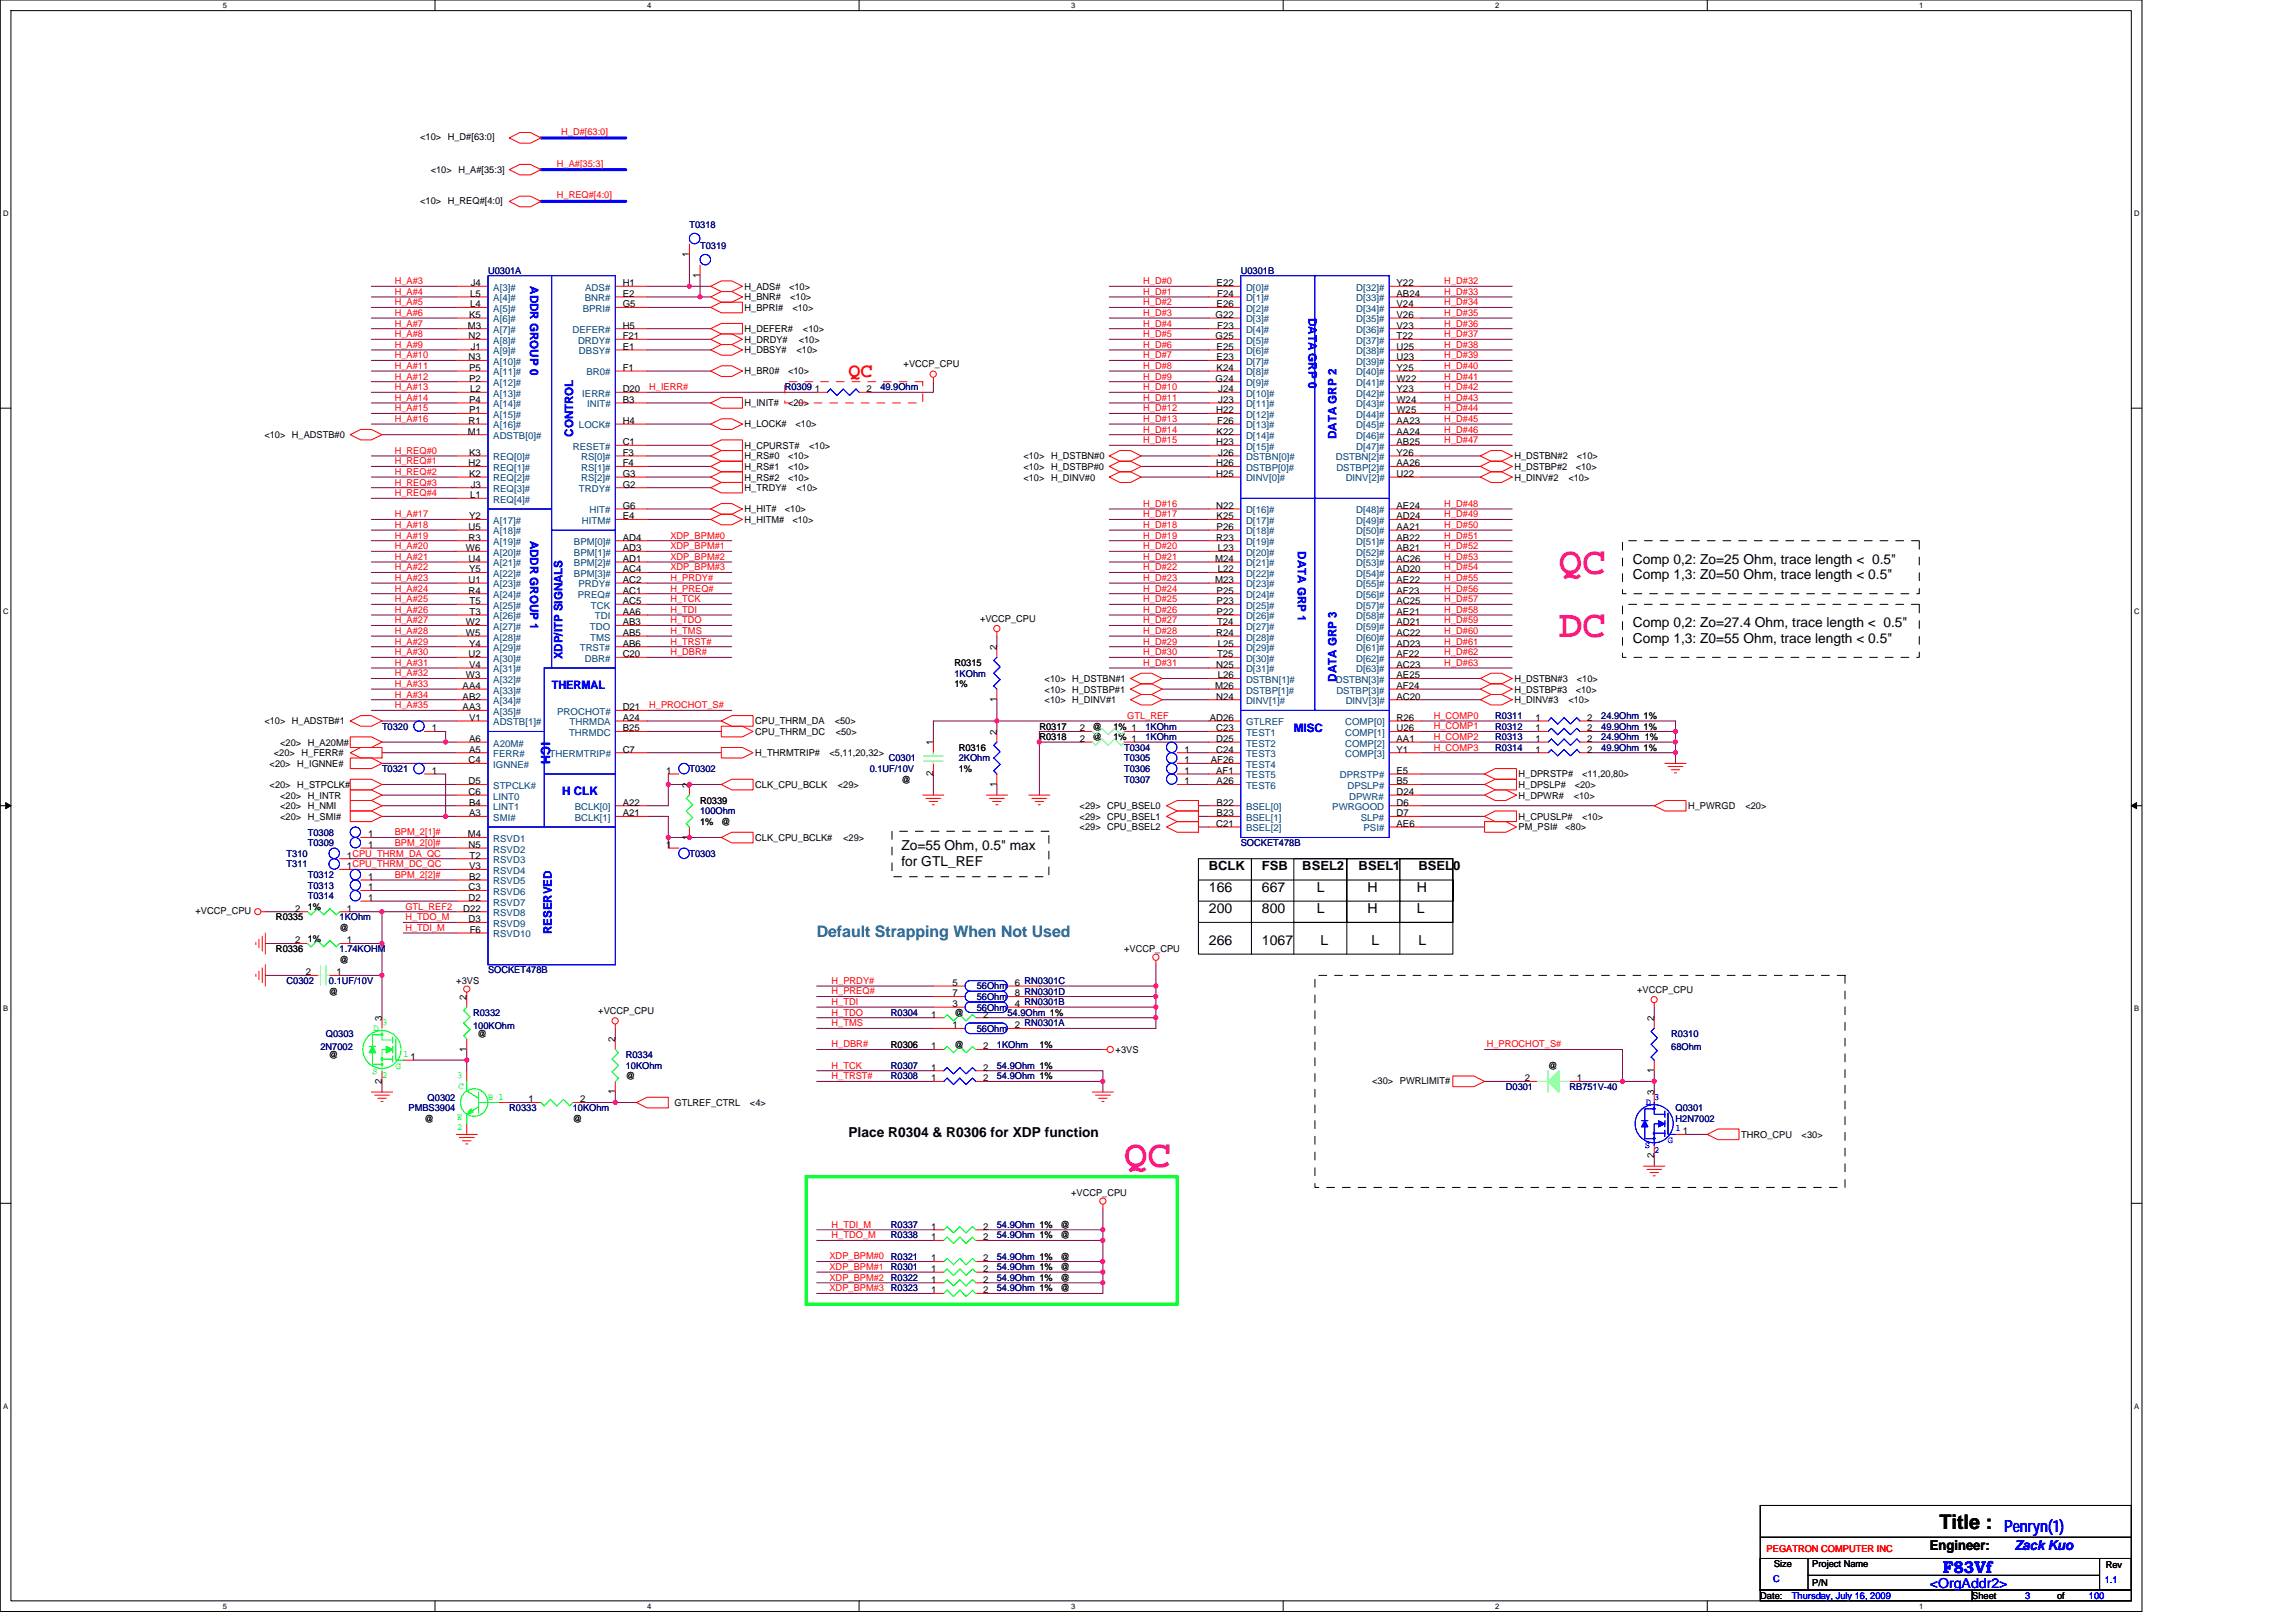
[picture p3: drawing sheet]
<svg xmlns="http://www.w3.org/2000/svg" width="297mm" height="210mm" viewBox="0 0 297 210" stroke-linecap="round" stroke-linejoin="round" font-family="sans-serif">
<defs><g id="words">
<g font-size="5.1" fill="#f0f">
<text x="201.7" y="74.2">QC</text>
<text x="201.7" y="82.5">DC</text>
<text x="145.4" y="151">QC</text>
</g>
<text font-size="2.6" fill="#f00" x="109.8" y="48.8">QC</text>
<text font-size="2.6" x="250.9" y="197.9">Title :</text>
<g font-size="2.2" fill="#00f">
<text x="251.3" y="203.5">F83Vf</text>
<text x="259.3" y="198.2">Penryn(1)</text>
</g>
<text font-size="2.1" fill="#008080" x="105.7" y="121.2">Default Strapping When Not Used</text>
<g font-size="1.8">
<text x="211.3" y="72.9">Comp 0,2: Zo=25 Ohm, trace length &lt; 0.5&quot;</text>
<text x="211.3" y="75">Comp 1,3: Z0=50 Ohm, trace length &lt; 0.5&quot;</text>
<text x="211.3" y="81.2">Comp 0,2: Zo=27.4 Ohm, trace length &lt; 0.5&quot;</text>
<text x="211.3" y="83.2">Comp 1,3: Z0=55 Ohm, trace length &lt; 0.5&quot;</text>
<text x="116.6" y="109.9">Zo=55 Ohm, 0.5&quot; max</text>
<text x="116.6" y="112">for GTL_REF</text>
<text x="156.4" y="118.2">200</text>
<text x="156.4" y="115.4">166</text>
<text x="163.3" y="115.4">667</text>
<text x="163.3" y="118.2">800</text>
<text x="170.3" y="115.4">L</text>
<text x="170.3" y="118.2">L</text>
<text x="176.9" y="115.4">H</text>
<text x="176.9" y="118.2">H</text>
<text x="183.3" y="115.4">H</text>
<text x="183.3" y="118.2">L</text>
<text x="156.4" y="122.3">266</text>
<text x="163.3" y="122.3">1067</text>
<text x="170.9" y="122.3">L</text>
<text x="177.4" y="122.3">L</text>
<text x="183.5" y="122.3">L</text>
<text x="109.8" y="147">Place R0304 &amp; R0306 for XDP function</text>
<text x="249.7" y="200.5">Engineer:</text>
</g>
<g font-size="1.8" fill="#00f">
<text x="260.6" y="200.5">Zack Kuo</text>
<text x="249.7" y="205.4">&lt;OrgAddr2&gt;</text>
</g>
<text font-size="1.6" fill="#00f" x="70" y="96" transform="rotate(90 70 96)">ICH</text>
<g font-size="1.6">
<text x="156.4" y="112.6">BCLK</text>
<text x="163.3" y="112.6">FSB</text>
<text x="168.5" y="112.6">BSEL2</text>
<text x="175.8" y="112.6">BSEL1</text>
<text x="183.5" y="112.6">BSEL0</text>
</g>
<g font-size="1.5" fill="#00f">
<text x="68.6" y="37" transform="rotate(90 68.6 37)">ADDR GROUP 0</text>
<text x="169.3" y="41.1" transform="rotate(90 169.3 41.1)">DATA GRP 0</text>
<text x="74.1" y="56.5" transform="rotate(-90 74.1 56.5)">CONTROL</text>
<text x="172.9" y="56.8" transform="rotate(-90 172.9 56.8)">DATA GRP 2</text>
<text x="68.6" y="70" transform="rotate(90 68.6 70)">ADDR GROUP 1</text>
<text x="167.9" y="71.3" transform="rotate(90 167.9 71.3)">DATA GRP 1</text>
<text x="71.4" y="89.2">THERMAL</text>
<text x="72.8" y="85.3" transform="rotate(-90 72.8 85.3)">XDP/ITP SIGNALS</text>
<text x="172.9" y="88.2" transform="rotate(-90 172.9 88.2)">DATA GRP 3</text>
<text x="167.4" y="94.7">MISC</text>
<text x="72.7" y="102.9">H CLK</text>
<text x="71.4" y="120.8" transform="rotate(-90 71.4 120.8)">RESERVED</text>
</g>
<g font-size="1.2" fill="#f00">
<text x="72.6" y="17.4">H_D#[63:0]</text>
<text x="72" y="21.5">H_A#[35:3]</text>
<text x="72" y="25.7">H_REQ#[4:0]</text>
<text x="51.1" y="39.5">H_A#5</text>
<text x="51.1" y="40.9">H_A#6</text>
<text x="51.1" y="36.8">H_A#3</text>
<text x="51.1" y="38.1">H_A#4</text>
<text x="147.9" y="39.5">H_D#2</text>
<text x="147.9" y="36.8">H_D#0</text>
<text x="147.9" y="40.9">H_D#3</text>
<text x="147.9" y="38.1">H_D#1</text>
<text x="186.9" y="40.9">H_D#35</text>
<text x="186.9" y="38.1">H_D#33</text>
<text x="186.9" y="39.5">H_D#34</text>
<text x="186.9" y="36.8">H_D#32</text>
<text x="51.1" y="46.4">H_A#10</text>
<text x="51.1" y="42.2">H_A#7</text>
<text x="51.1" y="47.7">H_A#11</text>
<text x="51.1" y="43.6">H_A#8</text>
<text x="51.1" y="45">H_A#9</text>
<text x="147.9" y="45">H_D#6</text>
<text x="147.9" y="47.7">H_D#8</text>
<text x="147.9" y="42.2">H_D#4</text>
<text x="147.9" y="43.6">H_D#5</text>
<text x="147.9" y="46.4">H_D#7</text>
<text x="186.9" y="43.6">H_D#37</text>
<text x="186.9" y="46.4">H_D#39</text>
<text x="186.9" y="47.7">H_D#40</text>
<text x="186.9" y="42.2">H_D#36</text>
<text x="186.9" y="45">H_D#38</text>
<text x="51.1" y="49.1">H_A#12</text>
<text x="51.1" y="50.5">H_A#13</text>
<text x="51.1" y="53.2">H_A#15</text>
<text x="51.1" y="51.9">H_A#14</text>
<text x="84" y="50.5">H_IERR#</text>
<text x="147.9" y="50.5">H_D#10</text>
<text x="147.9" y="49.1">H_D#9</text>
<text x="147.9" y="53.2">H_D#12</text>
<text x="147.9" y="51.9">H_D#11</text>
<text x="186.9" y="53.2">H_D#44</text>
<text x="186.9" y="49.1">H_D#41</text>
<text x="186.9" y="50.5">H_D#42</text>
<text x="186.9" y="51.9">H_D#43</text>
<text x="51.1" y="54.6">H_A#16</text>
<text x="51.1" y="58.7">H_REQ#0</text>
<text x="147.9" y="56">H_D#14</text>
<text x="147.9" y="54.6">H_D#13</text>
<text x="147.9" y="57.3">H_D#15</text>
<text x="186.9" y="57.3">H_D#47</text>
<text x="186.9" y="56">H_D#46</text>
<text x="186.9" y="54.6">H_D#45</text>
<text x="51.1" y="60.1">H_REQ#1</text>
<text x="51.1" y="62.8">H_REQ#3</text>
<text x="51.1" y="61.4">H_REQ#2</text>
<text x="51.1" y="64.2">H_REQ#4</text>
<text x="147.9" y="65.6">H_D#16</text>
<text x="186.9" y="65.6">H_D#48</text>
<text x="51.1" y="71.1">H_A#20</text>
<text x="51.1" y="69.7">H_A#19</text>
<text x="51.1" y="68.3">H_A#18</text>
<text x="51.1" y="66.9">H_A#17</text>
<text x="86.7" y="71.1">XDP_BPM#1</text>
<text x="86.7" y="69.7">XDP_BPM#0</text>
<text x="147.9" y="68.3">H_D#18</text>
<text x="147.9" y="69.7">H_D#19</text>
<text x="147.9" y="66.9">H_D#17</text>
<text x="147.9" y="71.1">H_D#20</text>
<text x="186.9" y="69.7">H_D#51</text>
<text x="186.9" y="66.9">H_D#49</text>
<text x="186.9" y="68.3">H_D#50</text>
<text x="186.9" y="71.1">H_D#52</text>
<text x="51.1" y="73.8">H_A#22</text>
<text x="51.1" y="75.2">H_A#23</text>
<text x="51.1" y="72.4">H_A#21</text>
<text x="51.1" y="76.5">H_A#24</text>
<text x="51.1" y="77.9">H_A#25</text>
<text x="86.7" y="77.9">H_TCK</text>
<text x="86.7" y="76.5">H_PREQ#</text>
<text x="86.7" y="73.8">XDP_BPM#3</text>
<text x="86.7" y="75.2">H_PRDY#</text>
<text x="86.7" y="72.4">XDP_BPM#2</text>
<text x="147.9" y="77.9">H_D#25</text>
<text x="147.9" y="75.2">H_D#23</text>
<text x="147.9" y="72.4">H_D#21</text>
<text x="147.9" y="73.8">H_D#22</text>
<text x="147.9" y="76.5">H_D#24</text>
<text x="186.9" y="75.2">H_D#55</text>
<text x="186.9" y="76.5">H_D#56</text>
<text x="186.9" y="72.4">H_D#53</text>
<text x="186.9" y="73.8">H_D#54</text>
<text x="186.9" y="77.9">H_D#57</text>
<text x="51.1" y="82">H_A#28</text>
<text x="51.1" y="80.6">H_A#27</text>
<text x="51.1" y="79.3">H_A#26</text>
<text x="51.1" y="83.4">H_A#29</text>
<text x="86.7" y="83.4">H_TRST#</text>
<text x="86.7" y="82">H_TMS</text>
<text x="86.7" y="80.6">H_TDO</text>
<text x="86.7" y="79.3">H_TDI</text>
<text x="147.9" y="79.3">H_D#26</text>
<text x="147.9" y="82">H_D#28</text>
<text x="147.9" y="80.6">H_D#27</text>
<text x="147.9" y="83.4">H_D#29</text>
<text x="186.9" y="82">H_D#60</text>
<text x="186.9" y="80.6">H_D#59</text>
<text x="186.9" y="83.4">H_D#61</text>
<text x="186.9" y="79.3">H_D#58</text>
<text x="51.1" y="86.1">H_A#31</text>
<text x="51.1" y="87.5">H_A#32</text>
<text x="51.1" y="84.8">H_A#30</text>
<text x="51.1" y="88.9">H_A#33</text>
<text x="86.7" y="84.8">H_DBR#</text>
<text x="147.9" y="84.8">H_D#30</text>
<text x="147.9" y="86.1">H_D#31</text>
<text x="186.9" y="84.8">H_D#62</text>
<text x="186.9" y="86.1">H_D#63</text>
<text x="51.1" y="91.6">H_A#35</text>
<text x="51.1" y="90.3">H_A#34</text>
<text x="84" y="91.6">H_PROCHOT_S#</text>
<text x="145.8" y="93">GTL_REF</text>
<text x="185.5" y="95.7">H_COMP2</text>
<text x="185.5" y="93">H_COMP0</text>
<text x="185.5" y="94.4">H_COMP1</text>
<text x="185.5" y="97.1">H_COMP3</text>
<text x="51.1" y="108.1">BPM_2[1]#</text>
<text x="51.1" y="113.6">BPM_2[2]#</text>
<text x="51.1" y="109.5">BPM_2[0]#</text>
<text x="52.4" y="119.1">H_TDO_M</text>
<text x="52.4" y="117.7">GTL_REF2</text>
<text x="52.4" y="120.4">H_TDI_M</text>
<text x="107.6" y="127.3">H_PRDY#</text>
<text x="107.6" y="131.4">H_TDO</text>
<text x="107.6" y="130">H_TDI</text>
<text x="107.6" y="128.7">H_PREQ#</text>
<text x="107.6" y="132.8">H_TMS</text>
<text x="107.6" y="135.5">H_DBR#</text>
<text x="192.3" y="135.5">H_PROCHOT_S#</text>
<text x="107.6" y="139.6">H_TRST#</text>
<text x="107.6" y="138.3">H_TCK</text>
<text x="107.6" y="160.2">H_TDO_M</text>
<text x="107.6" y="158.8">H_TDI_M</text>
<text x="107.3" y="165.7">XDP_BPM#2</text>
<text x="107.3" y="167.1">XDP_BPM#3</text>
<text x="107.3" y="162.9">XDP_BPM#0</text>
<text x="107.3" y="164.3">XDP_BPM#1</text>
<text x="228.6" y="200.8">PEGATRON COMPUTER INC</text>
</g>
<g font-size="1.2">
<text x="54.4" y="18.1">&lt;10&gt; H_D#[63:0]</text>
<text x="55.7" y="22.4">&lt;10&gt; H_A#[35:3]</text>
<text x="54.4" y="26.4">&lt;10&gt; H_REQ#[4:0]</text>
<text x="89.2" y="33.2" transform="rotate(-90 89.2 33.2)">1</text>
<text x="90.5" y="35.9" transform="rotate(-90 90.5 35.9)">1</text>
<text x="60.7" y="41.1">K5</text>
<text x="60.8" y="38.4">L5</text>
<text x="60.8" y="39.8">L4</text>
<text x="60.9" y="37">J4</text>
<text x="80.6" y="38.4">E2</text>
<text x="80.6" y="37">H1</text>
<text x="80.6" y="39.8">G5</text>
<text x="96.3" y="37.5">H_ADS#</text>
<text x="96.3" y="38.8">H_BNR#</text>
<text x="96.3" y="40.2">H_BPRI#</text>
<text x="102.1" y="37.5">&lt;10&gt;</text>
<text x="102.2" y="38.8">&lt;10&gt;</text>
<text x="102.5" y="40.2">&lt;10&gt;</text>
<text x="157.3" y="41.1">G22</text>
<text x="157.4" y="37">E22</text>
<text x="157.4" y="39.8">E26</text>
<text x="157.5" y="38.4">F24</text>
<text x="180.7" y="37">Y22</text>
<text x="180.7" y="38.4">AB24</text>
<text x="180.7" y="39.8">V24</text>
<text x="180.7" y="41.1">V26</text>
<text x="60.5" y="42.5">M3</text>
<text x="60.6" y="46.6">N3</text>
<text x="60.6" y="43.9">N2</text>
<text x="60.7" y="48">P5</text>
<text x="60.9" y="45.3">J1</text>
<text x="80.6" y="43.9">F21</text>
<text x="80.6" y="42.5">H5</text>
<text x="80.6" y="48">F1</text>
<text x="80.6" y="45.3">E1</text>
<text x="96.3" y="45.7">H_DBSY#</text>
<text x="96.3" y="44.3">H_DRDY#</text>
<text x="96.3" y="43">H_DEFER#</text>
<text x="103.1" y="45.7">&lt;10&gt;</text>
<text x="103.3" y="44.3">&lt;10&gt;</text>
<text x="103.9" y="43">&lt;10&gt;</text>
<text x="116.9" y="47.5">+VCCP_CPU</text>
<text x="157.3" y="43.9">G25</text>
<text x="157.4" y="45.3">E25</text>
<text x="157.4" y="46.6">E23</text>
<text x="157.4" y="48">K24</text>
<text x="157.5" y="42.5">F23</text>
<text x="180.7" y="42.5">V23</text>
<text x="180.7" y="43.9">T22</text>
<text x="180.7" y="45.3">U25</text>
<text x="180.7" y="46.6">U23</text>
<text x="180.7" y="48">Y25</text>
<text x="60.7" y="49.4">P2</text>
<text x="60.7" y="52.1">P4</text>
<text x="60.7" y="53.5">P1</text>
<text x="60.8" y="50.7">L2</text>
<text x="80.6" y="50.7">D20</text>
<text x="80.6" y="52.1">B3</text>
<text x="96.3" y="48.5">H_BR0#</text>
<text x="96.3" y="52.6">H_INIT#</text>
<text x="102" y="48.5">&lt;10&gt;</text>
<text x="102" y="52.6">&lt;20&gt;</text>
<text x="105.4" y="50.7">1</text>
<text x="112.1" y="50.7">2</text>
<text x="157.3" y="49.4">G24</text>
<text x="157.3" y="53.5">H22</text>
<text x="157.6" y="50.7">J24</text>
<text x="157.6" y="52.1">J23</text>
<text x="180.7" y="49.4">W22</text>
<text x="180.7" y="50.7">Y23</text>
<text x="180.7" y="52.1">W24</text>
<text x="180.7" y="53.5">W25</text>
<text x="34.2" y="56.7">&lt;10&gt; H_ADSTB#0</text>
<text x="60.5" y="56.2">M1</text>
<text x="60.6" y="54.8">R1</text>
<text x="60.7" y="59">K3</text>
<text x="80.6" y="59">F3</text>
<text x="80.6" y="57.6">C1</text>
<text x="80.6" y="54.8">H4</text>
<text x="96.3" y="58">H_CPURST#</text>
<text x="96.3" y="55.3">H_LOCK#</text>
<text x="96.3" y="59.4">H_RS#0</text>
<text x="102" y="59.4">&lt;10&gt;</text>
<text x="102.9" y="55.3">&lt;10&gt;</text>
<text x="104.7" y="58">&lt;10&gt;</text>
<text x="132.4" y="59.4">&lt;10&gt; H_DSTBN#0</text>
<text x="157.3" y="57.6">H23</text>
<text x="157.4" y="56.2">K22</text>
<text x="157.5" y="54.8">F26</text>
<text x="157.6" y="59">J26</text>
<text x="180.7" y="54.8">AA23</text>
<text x="180.7" y="56.2">AA24</text>
<text x="180.7" y="57.6">AB25</text>
<text x="180.7" y="59">Y26</text>
<text x="195.9" y="59.4">H_DSTBN#2</text>
<text x="204" y="59.4">&lt;10&gt;</text>
<text x="60.6" y="60.3">H2</text>
<text x="60.7" y="61.7">K2</text>
<text x="60.8" y="64.5">L1</text>
<text x="60.9" y="63.1">J3</text>
<text x="80.6" y="60.3">F4</text>
<text x="80.6" y="61.7">G3</text>
<text x="80.6" y="65.8">G6</text>
<text x="80.6" y="63.1">G2</text>
<text x="96.3" y="62.2">H_RS#2</text>
<text x="96.3" y="63.5">H_TRDY#</text>
<text x="96.3" y="60.8">H_RS#1</text>
<text x="102" y="62.2">&lt;10&gt;</text>
<text x="102" y="60.8">&lt;10&gt;</text>
<text x="103.1" y="63.5">&lt;10&gt;</text>
<text x="132.4" y="60.8">&lt;10&gt; H_DSTBP#0</text>
<text x="132.4" y="62.2">&lt;10&gt; H_DINV#0</text>
<text x="157.3" y="65.8">N22</text>
<text x="157.3" y="61.7">H25</text>
<text x="157.3" y="60.3">H26</text>
<text x="180.7" y="65.8">AE24</text>
<text x="180.7" y="60.3">AA26</text>
<text x="180.7" y="61.7">U22</text>
<text x="195.9" y="60.8">H_DSTBP#2</text>
<text x="195.9" y="62.2">H_DINV#2</text>
<text x="202.9" y="62.2">&lt;10&gt;</text>
<text x="203.9" y="60.8">&lt;10&gt;</text>
<text x="60.3" y="71.3">W6</text>
<text x="60.6" y="68.6">U5</text>
<text x="60.6" y="69.9">R3</text>
<text x="60.7" y="67.2">Y2</text>
<text x="80.6" y="67.2">E4</text>
<text x="80.6" y="69.9">AD4</text>
<text x="80.6" y="71.3">AD3</text>
<text x="96.3" y="66.3">H_HIT#</text>
<text x="96.3" y="67.6">H_HITM#</text>
<text x="101.5" y="66.3">&lt;10&gt;</text>
<text x="102.5" y="67.6">&lt;10&gt;</text>
<text x="157.3" y="69.9">R23</text>
<text x="157.4" y="67.2">K25</text>
<text x="157.4" y="68.6">P26</text>
<text x="157.5" y="71.3">L23</text>
<text x="180.7" y="67.2">AD24</text>
<text x="180.7" y="68.6">AA21</text>
<text x="180.7" y="69.9">AB22</text>
<text x="180.7" y="71.3">AB21</text>
<text x="60.6" y="72.7">U4</text>
<text x="60.6" y="75.4">U1</text>
<text x="60.6" y="76.8">R4</text>
<text x="60.7" y="74">Y5</text>
<text x="80.6" y="76.8">AC1</text>
<text x="80.6" y="75.4">AC2</text>
<text x="80.6" y="72.7">AD1</text>
<text x="80.6" y="74">AC4</text>
<text x="157.2" y="72.7">M24</text>
<text x="157.2" y="75.4">M23</text>
<text x="157.4" y="76.8">P25</text>
<text x="157.5" y="74">L22</text>
<text x="180.7" y="72.7">AC26</text>
<text x="180.7" y="74">AD20</text>
<text x="180.7" y="75.4">AE22</text>
<text x="180.7" y="76.8">AF23</text>
<text x="60.3" y="80.9">W2</text>
<text x="60.3" y="82.3">W5</text>
<text x="60.7" y="83.7">Y4</text>
<text x="60.7" y="78.2">T5</text>
<text x="60.7" y="79.5">T3</text>
<text x="80.6" y="78.2">AC5</text>
<text x="80.6" y="82.3">AB5</text>
<text x="80.6" y="80.9">AB3</text>
<text x="80.6" y="83.7">AB6</text>
<text x="80.6" y="79.5">AA6</text>
<text x="126.8" y="80.4">+VCCP_CPU</text>
<text x="157.3" y="82.3">R24</text>
<text x="157.4" y="78.2">P23</text>
<text x="157.4" y="79.5">P22</text>
<text x="157.5" y="80.9">T24</text>
<text x="157.5" y="83.7">L25</text>
<text x="180.7" y="78.2">AC25</text>
<text x="180.7" y="79.5">AE21</text>
<text x="180.7" y="80.9">AD21</text>
<text x="180.7" y="82.3">AC22</text>
<text x="180.7" y="83.7">AD23</text>
<text x="59.9" y="89.1">AA4</text>
<text x="60.3" y="87.8">W3</text>
<text x="60.6" y="85">U2</text>
<text x="60.7" y="86.4">V4</text>
<text x="80.6" y="85">C20</text>
<text x="123.5" y="86.2">R0315</text>
<text x="123.5" y="88.9">1%</text>
<text x="128.9" y="84.1" transform="rotate(-90 128.9 84.1)">2</text>
<text x="135.1" y="89.6">&lt;10&gt; H_DSTBP#1</text>
<text x="135.1" y="88.2">&lt;10&gt; H_DSTBN#1</text>
<text x="157.2" y="89.1">M26</text>
<text x="157.3" y="86.4">N25</text>
<text x="157.5" y="85">T25</text>
<text x="157.5" y="87.8">L26</text>
<text x="180.7" y="85">AF22</text>
<text x="180.7" y="86.4">AC23</text>
<text x="180.7" y="87.8">AE25</text>
<text x="180.7" y="89.1">AF24</text>
<text x="195.9" y="88.2">H_DSTBN#3</text>
<text x="195.9" y="89.6">H_DSTBP#3</text>
<text x="203.9" y="89.6">&lt;10&gt;</text>
<text x="204" y="88.2">&lt;10&gt;</text>
<text x="34.2" y="93.7">&lt;10&gt; H_ADSTB#1</text>
<text x="55.9" y="94.6">1</text>
<text x="59.9" y="90.5">AB2</text>
<text x="59.9" y="91.9">AA3</text>
<text x="60.7" y="96">A6</text>
<text x="60.7" y="93.3">V1</text>
<text x="80.6" y="91.9">D21</text>
<text x="80.6" y="93.3">A24</text>
<text x="80.6" y="94.6">B25</text>
<text x="97.7" y="95.1">CPU_THRM_DC</text>
<text x="97.7" y="93.7">CPU_THRM_DA</text>
<text x="108" y="93.7">&lt;50&gt;</text>
<text x="108.1" y="95.1">&lt;50&gt;</text>
<text x="128.9" y="95.1" transform="rotate(-90 128.9 95.1)">2</text>
<text x="128.9" y="90.8" transform="rotate(-90 128.9 90.8)">1</text>
<text x="134.5" y="95.8">R0318</text>
<text x="134.5" y="94.4">R0317</text>
<text x="135.1" y="91">&lt;10&gt; H_DINV#1</text>
<text x="139.7" y="96">2</text>
<text x="139.7" y="94.6">2</text>
<text x="141.3" y="95.8">@</text>
<text x="141.3" y="94.4">@</text>
<text x="144.1" y="95.8">1% 1</text>
<text x="144.1" y="94.4">1% 1</text>
<text x="156.5" y="93.3">AD26</text>
<text x="157.3" y="90.5">N24</text>
<text x="157.3" y="96">D25</text>
<text x="157.3" y="94.6">C23</text>
<text x="180.7" y="93.3">R26</text>
<text x="180.7" y="94.6">U26</text>
<text x="180.7" y="96">AA1</text>
<text x="180.7" y="90.5">AC20</text>
<text x="195.9" y="91">H_DINV#3</text>
<text x="198.7" y="94.6">1</text>
<text x="198.7" y="96">1</text>
<text x="198.7" y="93.3">1</text>
<text x="202.9" y="91">&lt;10&gt;</text>
<text x="205.4" y="94.6">2</text>
<text x="205.4" y="96">2</text>
<text x="205.4" y="93.3">2</text>
<text x="34.9" y="99.2">&lt;20&gt; H_IGNNE#</text>
<text x="34.9" y="101.9">&lt;20&gt; H_STPCLK#</text>
<text x="35.4" y="97.8">&lt;20&gt; H_FERR#</text>
<text x="36.3" y="96.5">&lt;20&gt; H_A20M#</text>
<text x="55.9" y="100.1">1</text>
<text x="60.6" y="98.7">C4</text>
<text x="60.6" y="101.5">D5</text>
<text x="60.7" y="97.4">A5</text>
<text x="80.6" y="97.4">C7</text>
<text x="86.2" y="100.1">1</text>
<text x="89.2" y="101.9" transform="rotate(-90 89.2 101.9)">2</text>
<text x="97.7" y="101.9">CLK_CPU_BCLK</text>
<text x="97.7" y="97.8">H_THRMTRIP#</text>
<text x="107.3" y="97.8">&lt;5,11,20,32&gt;</text>
<text x="108.4" y="101.9">&lt;29&gt;</text>
<text x="116.6" y="101.3">@</text>
<text x="120.7" y="100.4" transform="rotate(-90 120.7 100.4)">2</text>
<text x="120.7" y="96.4" transform="rotate(-90 120.7 96.4)">1</text>
<text x="124" y="97.1">R0316</text>
<text x="124" y="99.9">1%</text>
<text x="128.9" y="101.8" transform="rotate(-90 128.9 101.8)">1</text>
<text x="153.2" y="101.5">1</text>
<text x="153.2" y="98.7">1</text>
<text x="153.2" y="100.1">1</text>
<text x="153.2" y="97.4">1</text>
<text x="156.7" y="98.7">AF26</text>
<text x="157.3" y="100.1">AF1</text>
<text x="157.3" y="97.4">C24</text>
<text x="157.4" y="101.5">A26</text>
<text x="180.7" y="97.4">Y1</text>
<text x="180.7" y="101.5">B5</text>
<text x="180.7" y="100.1">E5</text>
<text x="196.5" y="101.9">H_DPSLP#</text>
<text x="196.5" y="100.6">H_DPRSTP#</text>
<text x="198.7" y="97.4">1</text>
<text x="203.7" y="101.9">&lt;20&gt;</text>
<text x="204.7" y="100.6">&lt;11,20,80&gt;</text>
<text x="205.4" y="97.4">2</text>
<text x="36.3" y="106">&lt;20&gt; H_SMI#</text>
<text x="36.3" y="104.7">&lt;20&gt; H_NMI</text>
<text x="36.3" y="103.3">&lt;20&gt; H_INTR</text>
<text x="60.6" y="102.8">C6</text>
<text x="60.7" y="104.2">B4</text>
<text x="60.7" y="105.6">A3</text>
<text x="80.6" y="104.2">A22</text>
<text x="80.6" y="105.6">A21</text>
<text x="90.6" y="104">R0339</text>
<text x="90.6" y="106.7">1%</text>
<text x="93.3" y="106.7">@</text>
<text x="139.7" y="107.4">&lt;29&gt; CPU_BSEL2</text>
<text x="139.7" y="104.7">&lt;29&gt; CPU_BSEL0</text>
<text x="139.7" y="106">&lt;29&gt; CPU_BSEL1</text>
<text x="157.3" y="107">C21</text>
<text x="157.4" y="104.2">B22</text>
<text x="157.4" y="105.6">B23</text>
<text x="180.7" y="102.8">D24</text>
<text x="180.7" y="105.6">D7</text>
<text x="180.7" y="107">AE6</text>
<text x="180.7" y="104.2">D6</text>
<text x="196.5" y="103.3">H_DPWR#</text>
<text x="196.5" y="106">H_CPUSLP#</text>
<text x="196.5" y="107.4">PM_PSI#</text>
<text x="202.5" y="107.4">&lt;80&gt;</text>
<text x="203.6" y="103.3">&lt;10&gt;</text>
<text x="204.7" y="106">&lt;10&gt;</text>
<text x="218.4" y="104.7">H_PWRGD</text>
<text x="225.8" y="104.7">&lt;20&gt;</text>
<text x="44.9" y="111.1">1CPU_THRM_DA_QC</text>
<text x="44.9" y="112.5">1CPU_THRM_DC_QC</text>
<text x="47.6" y="109.7">1</text>
<text x="47.6" y="113.8">1</text>
<text x="47.6" y="108.3">1</text>
<text x="60.5" y="108.3">M4</text>
<text x="60.6" y="109.7">N5</text>
<text x="60.7" y="112.5">V3</text>
<text x="60.7" y="113.8">B2</text>
<text x="60.7" y="111.1">T2</text>
<text x="86.2" y="109.7">1</text>
<text x="89.2" y="108.6" transform="rotate(-90 89.2 108.6)">1</text>
<text x="97.7" y="108.8">CLK_CPU_BCLK#</text>
<text x="109.1" y="108.8">&lt;29&gt;</text>
<text x="25.3" y="118.3">+VCCP_CPU</text>
<text x="35.7" y="119.1">R0335</text>
<text x="38.2" y="117.9">2</text>
<text x="39.8" y="117.7">1%</text>
<text x="44.9" y="117.9">1</text>
<text x="47.6" y="115.2">1</text>
<text x="47.6" y="116.6">1</text>
<text x="59.9" y="117.9">D22</text>
<text x="60.6" y="115.2">C3</text>
<text x="60.6" y="116.6">D2</text>
<text x="60.6" y="119.3">D3</text>
<text x="35.7" y="123.2">R0336</text>
<text x="38.2" y="122">2</text>
<text x="39.8" y="121.8">1%</text>
<text x="43.9" y="120.5">@</text>
<text x="43.9" y="124.6">@</text>
<text x="44.9" y="122">1</text>
<text x="60.8" y="120.7">F6</text>
<text x="145.4" y="123.2">+VCCP_CPU</text>
<text x="39.6" y="126.2">2</text>
<text x="42.6" y="128.7">@</text>
<text x="43.5" y="126.2">1</text>
<text x="59" y="127.3">+3VS</text>
<text x="60.4" y="129.3" transform="rotate(-90 60.4 129.3)">2</text>
<text x="77.4" y="131.1">+VCCP_CPU</text>
<text x="120.5" y="131.7">1</text>
<text x="123.2" y="128.9">7</text>
<text x="123.2" y="130.3">3</text>
<text x="123.2" y="127.6">5</text>
<text x="123.5" y="131.4">@</text>
<text x="127.2" y="131.7">2</text>
<text x="131.3" y="128.9">8 RN0301D</text>
<text x="131.3" y="130.3">4 RN0301B</text>
<text x="131.3" y="127.6">6 RN0301C</text>
<text x="211.8" y="128.4">+VCCP_CPU</text>
<text x="42.6" y="136.9">@</text>
<text x="49.4" y="132.1" transform="rotate(-90 49.4 132.1)">3</text>
<text x="53.1" y="137.1">1</text>
<text x="60.4" y="136.1" transform="rotate(-90 60.4 136.1)">1</text>
<text x="61.8" y="134.2">@</text>
<text x="79.6" y="134.8" transform="rotate(-90 79.6 134.8)">2</text>
<text x="115.2" y="135.6">R0306</text>
<text x="120.5" y="135.8">1</text>
<text x="123.2" y="133">1</text>
<text x="123.5" y="135.6">@</text>
<text x="127.2" y="135.8">2</text>
<text x="131.3" y="133">2 RN0301A</text>
<text x="134.5" y="135.6">1%</text>
<text x="144.3" y="136.2">+3VS</text>
<text x="214" y="132.1" transform="rotate(-90 214 132.1)">2</text>
<text x="49.4" y="140.2" transform="rotate(-90 49.4 140.2)">2</text>
<text x="68.4" y="142.6">1</text>
<text x="75.1" y="142.6">2</text>
<text x="79.6" y="141.6" transform="rotate(-90 79.6 141.6)">1</text>
<text x="81" y="139.7">@</text>
<text x="87.3" y="143.1">GTLREF_CTRL</text>
<text x="97" y="143.1">&lt;4&gt;</text>
<text x="120.5" y="139.9">1</text>
<text x="120.5" y="138.5">1</text>
<text x="127.2" y="139.9">2</text>
<text x="127.2" y="138.5">2</text>
<text x="177.5" y="140.2">&lt;30&gt; PWRLIMIT#</text>
<text x="197.3" y="139.9">2</text>
<text x="200.3" y="138.3">@</text>
<text x="204" y="139.9">1</text>
<text x="214" y="141.7" transform="rotate(-90 214 141.7)">3</text>
<text x="214" y="138.8" transform="rotate(-90 214 138.8)">1</text>
<text x="54.9" y="145.1">@</text>
<text x="74.1" y="145.1">@</text>
<text x="214" y="149.8" transform="rotate(-90 214 149.8)">2</text>
<text x="217.7" y="146.7">1</text>
<text x="225.3" y="147.2">THRO_CPU</text>
<text x="233.1" y="147.2">&lt;30&gt;</text>
<text x="138.6" y="154.7">+VCCP_CPU</text>
<text x="120.5" y="160.5">1</text>
<text x="120.5" y="159.1">1</text>
<text x="127.2" y="160.5">2</text>
<text x="127.2" y="159.1">2</text>
<text x="137.2" y="160.2">@</text>
<text x="137.2" y="158.9">@</text>
<text x="120.5" y="163.2">1</text>
<text x="120.5" y="164.6">1</text>
<text x="120.5" y="167.3">1</text>
<text x="120.5" y="165.9">1</text>
<text x="127.2" y="163.2">2</text>
<text x="127.2" y="164.6">2</text>
<text x="127.2" y="167.3">2</text>
<text x="127.2" y="165.9">2</text>
<text x="137.2" y="163">@</text>
<text x="137.2" y="164.3">@</text>
<text x="137.2" y="167.1">@</text>
<text x="137.2" y="165.7">@</text>
<text x="229.5" y="202.8">Size</text>
<text x="234.5" y="202.8">Project Name</text>
<text x="272.4" y="202.9">Rev</text>
<text x="227.7" y="206.9">Date:</text>
<text x="234.5" y="205.2">P/N</text>
<text x="255.2" y="206.9">Sheet</text>
<text x="266.1" y="206.9">of</text>
</g>
<g font-size="1.2" fill="#000080">
<text x="89.2" y="29.5">T0318</text>
<text x="63.1" y="35.4">U0301A</text>
<text x="90.6" y="32.3">T0319</text>
<text x="160.5" y="35.4">U0301B</text>
<text x="101.5" y="50.5">R0309</text>
<text x="113.9" y="50.5">49.9Ohm</text>
<text x="123.5" y="87.5">1KOhm</text>
<text x="49.4" y="94.4">T0320</text>
<text x="148.2" y="95.8">1KOhm</text>
<text x="148.2" y="94.4">1KOhm</text>
<text x="193.4" y="94.4">R0312</text>
<text x="193.4" y="95.8">R0313</text>
<text x="193.4" y="93">R0311</text>
<text x="207.2" y="94.4">49.9Ohm 1%</text>
<text x="207.2" y="95.8">24.9Ohm 1%</text>
<text x="207.2" y="93">24.9Ohm 1%</text>
<text x="49.4" y="99.9">T0321</text>
<text x="89.2" y="99.9">T0302</text>
<text x="112.5" y="99.9">0.1UF/10V</text>
<text x="115" y="98.5">C0301</text>
<text x="124" y="98.5">2KOhm</text>
<text x="145.4" y="101.3">T0307</text>
<text x="145.4" y="98.5">T0305</text>
<text x="145.4" y="99.9">T0306</text>
<text x="145.4" y="97.1">T0304</text>
<text x="193.4" y="97.1">R0314</text>
<text x="207.2" y="97.1">49.9Ohm 1%</text>
<text x="90.6" y="105.4">100Ohm</text>
<text x="37.1" y="110.8">T310</text>
<text x="37.1" y="112.2">T311</text>
<text x="39.8" y="109.5">T0309</text>
<text x="39.8" y="113.6">T0312</text>
<text x="39.8" y="108.1">T0308</text>
<text x="89.2" y="110.8">T0303</text>
<text x="160.5" y="109.5">SOCKET478B</text>
<text x="39.8" y="115">T0313</text>
<text x="39.8" y="116.3">T0314</text>
<text x="43.9" y="119.1">1KOhm</text>
<text x="43.9" y="123.2">1.74KOHM</text>
<text x="63.1" y="125.9">SOCKET478B</text>
<text x="37.1" y="127.3">C0302</text>
<text x="42.6" y="127.3">0.1UF/10V</text>
<text x="61.2" y="131.4">R0332</text>
<text x="115.2" y="131.4">R0304</text>
<text x="126.4" y="129.4">56Ohm</text>
<text x="126.4" y="130.7">56Ohm</text>
<text x="126.4" y="128">56Ohm</text>
<text x="130.3" y="131.4">54.9Ohm 1%</text>
<text x="41.5" y="135.8">2N7002</text>
<text x="42.2" y="134.2">Q0303</text>
<text x="61.2" y="133.1">100KOhm</text>
<text x="81" y="136.9">R0334</text>
<text x="126.4" y="133.5">56Ohm</text>
<text x="129" y="135.6">1KOhm</text>
<text x="216.2" y="134.2">R0310</text>
<text x="216.2" y="135.8">68Ohm</text>
<text x="52.8" y="143.8">PMBS3904</text>
<text x="55.3" y="142.4">Q0302</text>
<text x="65.9" y="143.8">R0333</text>
<text x="74.1" y="143.8">10KOhm</text>
<text x="81" y="138.3">10KOhm</text>
<text x="115.2" y="139.7">R0308</text>
<text x="115.2" y="138.3">R0307</text>
<text x="129" y="139.7">54.9Ohm 1%</text>
<text x="129" y="138.3">54.9Ohm 1%</text>
<text x="194.8" y="141">D0301</text>
<text x="203" y="141">RB751V-40</text>
<text x="216.8" y="143.8">Q0301</text>
<text x="216.8" y="145.1">H2N7002</text>
<text x="115.2" y="160.2">R0338</text>
<text x="115.2" y="158.9">R0337</text>
<text x="129" y="160.2">54.9Ohm 1%</text>
<text x="129" y="158.9">54.9Ohm 1%</text>
<text x="115.2" y="163">R0321</text>
<text x="115.2" y="164.3">R0301</text>
<text x="115.2" y="167.1">R0323</text>
<text x="115.2" y="165.7">R0322</text>
<text x="129" y="163">54.9Ohm 1%</text>
<text x="129" y="164.3">54.9Ohm 1%</text>
<text x="129" y="167.1">54.9Ohm 1%</text>
<text x="129" y="165.7">54.9Ohm 1%</text>
</g>
<g font-size="1.2" fill="#004080">
<text x="63.8" y="37.6">A[3]#</text>
<text x="63.8" y="39">A[4]#</text>
<text x="63.8" y="40.3">A[5]#</text>
<text x="63.8" y="41.7">A[6]#</text>
<text x="75.4" y="40.3">BPRI#</text>
<text x="75.6" y="39">BNR#</text>
<text x="75.7" y="37.6">ADS#</text>
<text x="161.2" y="37.6">D[0]#</text>
<text x="161.2" y="39">D[1]#</text>
<text x="161.2" y="40.3">D[2]#</text>
<text x="161.2" y="41.7">D[3]#</text>
<text x="175.4" y="37.6">D[32]#</text>
<text x="175.4" y="39">D[33]#</text>
<text x="175.4" y="40.3">D[34]#</text>
<text x="175.4" y="41.7">D[35]#</text>
<text x="63.8" y="47.2">A[10]#</text>
<text x="63.8" y="43.1">A[7]#</text>
<text x="63.8" y="44.5">A[8]#</text>
<text x="63.8" y="45.8">A[9]#</text>
<text x="74.1" y="43.1">DEFER#</text>
<text x="74.8" y="44.5">DRDY#</text>
<text x="74.9" y="45.8">DBSY#</text>
<text x="161.2" y="43.1">D[4]#</text>
<text x="161.2" y="44.5">D[5]#</text>
<text x="161.2" y="45.8">D[6]#</text>
<text x="161.2" y="47.2">D[7]#</text>
<text x="175.4" y="43.1">D[36]#</text>
<text x="175.4" y="44.5">D[37]#</text>
<text x="175.4" y="45.8">D[38]#</text>
<text x="175.4" y="47.2">D[39]#</text>
<text x="63.8" y="48.6">A[11]#</text>
<text x="63.8" y="50">A[12]#</text>
<text x="63.8" y="51.3">A[13]#</text>
<text x="63.8" y="52.7">A[14]#</text>
<text x="75.3" y="51.3">IERR#</text>
<text x="75.9" y="48.6">BR0#</text>
<text x="76" y="52.7">INIT#</text>
<text x="161.2" y="51.3">D[10]#</text>
<text x="161.2" y="52.7">D[11]#</text>
<text x="161.2" y="48.6">D[8]#</text>
<text x="161.2" y="50">D[9]#</text>
<text x="175.4" y="48.6">D[40]#</text>
<text x="175.4" y="50">D[41]#</text>
<text x="175.4" y="51.3">D[42]#</text>
<text x="175.4" y="52.7">D[43]#</text>
<text x="63.8" y="54.1">A[15]#</text>
<text x="63.8" y="55.4">A[16]#</text>
<text x="63.8" y="56.8">ADSTB[0]#</text>
<text x="63.8" y="59.6">REQ[0]#</text>
<text x="74.1" y="58.2">RESET#</text>
<text x="74.9" y="55.4">LOCK#</text>
<text x="75.2" y="59.6">RS[0]#</text>
<text x="161.2" y="54.1">D[12]#</text>
<text x="161.2" y="55.4">D[13]#</text>
<text x="161.2" y="56.8">D[14]#</text>
<text x="161.2" y="58.2">D[15]#</text>
<text x="161.2" y="59.6">DSTBN[0]#</text>
<text x="172.8" y="59.6">DSTBN[2]#</text>
<text x="175.4" y="54.1">D[44]#</text>
<text x="175.4" y="55.4">D[45]#</text>
<text x="175.4" y="56.8">D[46]#</text>
<text x="175.4" y="58.2">D[47]#</text>
<text x="63.8" y="60.9">REQ[1]#</text>
<text x="63.8" y="62.3">REQ[2]#</text>
<text x="63.8" y="63.7">REQ[3]#</text>
<text x="63.8" y="65">REQ[4]#</text>
<text x="74.9" y="63.7">TRDY#</text>
<text x="75.2" y="60.9">RS[1]#</text>
<text x="75.2" y="62.3">RS[2]#</text>
<text x="161.2" y="62.3">DINV[0]#</text>
<text x="161.2" y="60.9">DSTBP[0]#</text>
<text x="172.9" y="60.9">DSTBP[2]#</text>
<text x="174.1" y="62.3">DINV[2]#</text>
<text x="63.8" y="67.8">A[17]#</text>
<text x="63.8" y="69.2">A[18]#</text>
<text x="63.8" y="70.5">A[19]#</text>
<text x="63.8" y="71.9">A[20]#</text>
<text x="74.2" y="70.5">BPM[0]#</text>
<text x="74.2" y="71.9">BPM[1]#</text>
<text x="75.3" y="67.8">HITM#</text>
<text x="76.3" y="66.4">HIT#</text>
<text x="161.2" y="66.4">D[16]#</text>
<text x="161.2" y="67.8">D[17]#</text>
<text x="161.2" y="69.2">D[18]#</text>
<text x="161.2" y="70.5">D[19]#</text>
<text x="161.2" y="71.9">D[20]#</text>
<text x="175.4" y="66.4">D[48]#</text>
<text x="175.4" y="67.8">D[49]#</text>
<text x="175.4" y="69.2">D[50]#</text>
<text x="175.4" y="70.5">D[51]#</text>
<text x="175.4" y="71.9">D[52]#</text>
<text x="63.8" y="73.3">A[21]#</text>
<text x="63.8" y="74.6">A[22]#</text>
<text x="63.8" y="76">A[23]#</text>
<text x="63.8" y="77.4">A[24]#</text>
<text x="74.2" y="73.3">BPM[2]#</text>
<text x="74.2" y="74.6">BPM[3]#</text>
<text x="74.8" y="77.4">PREQ#</text>
<text x="74.8" y="76">PRDY#</text>
<text x="161.2" y="73.3">D[21]#</text>
<text x="161.2" y="74.6">D[22]#</text>
<text x="161.2" y="76">D[23]#</text>
<text x="161.2" y="77.4">D[24]#</text>
<text x="175.4" y="73.3">D[53]#</text>
<text x="175.4" y="74.6">D[54]#</text>
<text x="175.4" y="76">D[55]#</text>
<text x="175.4" y="77.4">D[56]#</text>
<text x="63.8" y="78.8">A[25]#</text>
<text x="63.8" y="80.1">A[26]#</text>
<text x="63.8" y="81.5">A[27]#</text>
<text x="63.8" y="82.9">A[28]#</text>
<text x="76.3" y="81.5">TDO</text>
<text x="76.3" y="82.9">TMS</text>
<text x="76.5" y="78.8">TCK</text>
<text x="77" y="80.1">TDI</text>
<text x="161.2" y="78.8">D[25]#</text>
<text x="161.2" y="80.1">D[26]#</text>
<text x="161.2" y="81.5">D[27]#</text>
<text x="161.2" y="82.9">D[28]#</text>
<text x="175.4" y="78.8">D[57]#</text>
<text x="175.4" y="80.1">D[58]#</text>
<text x="175.4" y="81.5">D[59]#</text>
<text x="175.4" y="82.9">D[60]#</text>
<text x="63.8" y="84.2">A[29]#</text>
<text x="63.8" y="85.6">A[30]#</text>
<text x="63.8" y="87">A[31]#</text>
<text x="63.8" y="88.3">A[32]#</text>
<text x="63.8" y="89.7">A[33]#</text>
<text x="75" y="84.2">TRST#</text>
<text x="75.6" y="85.6">DBR#</text>
<text x="161.2" y="84.2">D[29]#</text>
<text x="161.2" y="85.6">D[30]#</text>
<text x="161.2" y="87">D[31]#</text>
<text x="161.2" y="88.3">DSTBN[1]#</text>
<text x="161.2" y="89.7">DSTBP[1]#</text>
<text x="172.8" y="88.3">DSTBN[3]#</text>
<text x="172.9" y="89.7">DSTBP[3]#</text>
<text x="175.4" y="84.2">D[61]#</text>
<text x="175.4" y="85.6">D[62]#</text>
<text x="175.4" y="87">D[63]#</text>
<text x="63.8" y="93.9">ADSTB[1]#</text>
<text x="63.8" y="91.1">A[34]#</text>
<text x="63.8" y="92.5">A[35]#</text>
<text x="72.1" y="92.5">PROCHOT#</text>
<text x="73.6" y="95.2">THRMDC</text>
<text x="73.7" y="93.9">THRMDA</text>
<text x="161.2" y="91.1">DINV[1]#</text>
<text x="161.2" y="93.9">GTLREF</text>
<text x="161.2" y="95.2">TEST1</text>
<text x="174" y="93.9">COMP[0]</text>
<text x="174" y="95.2">COMP[1]</text>
<text x="174.1" y="91.1">DINV[3]#</text>
<text x="63.8" y="96.6">A20M#</text>
<text x="63.8" y="98">FERR#</text>
<text x="63.8" y="99.3">IGNNE#</text>
<text x="71.1" y="98">THERMTRIP#</text>
<text x="161.2" y="100.7">TEST5</text>
<text x="161.2" y="98">TEST3</text>
<text x="161.2" y="96.6">TEST2</text>
<text x="161.2" y="99.3">TEST4</text>
<text x="173.4" y="100.7">DPRSTP#</text>
<text x="174" y="96.6">COMP[2]</text>
<text x="174" y="98">COMP[3]</text>
<text x="63.8" y="103.4">LINT0</text>
<text x="63.8" y="104.8">LINT1</text>
<text x="63.8" y="106.2">SMI#</text>
<text x="63.8" y="102.1">STPCLK#</text>
<text x="74.4" y="104.8">BCLK[0]</text>
<text x="74.4" y="106.2">BCLK[1]</text>
<text x="161.2" y="104.8">BSEL[0]</text>
<text x="161.2" y="106.2">BSEL[1]</text>
<text x="161.2" y="107.6">BSEL[2]</text>
<text x="161.2" y="102.1">TEST6</text>
<text x="172.4" y="104.8">PWRGOOD</text>
<text x="174.3" y="102.1">DPSLP#</text>
<text x="174.5" y="103.4">DPWR#</text>
<text x="176" y="106.2">SLP#</text>
<text x="176.4" y="107.6">PSI#</text>
<text x="63.8" y="108.9">RSVD1</text>
<text x="63.8" y="110.3">RSVD2</text>
<text x="63.8" y="111.7">RSVD3</text>
<text x="63.8" y="113.1">RSVD4</text>
<text x="63.8" y="114.4">RSVD5</text>
<text x="63.8" y="115.8">RSVD6</text>
<text x="63.8" y="117.2">RSVD7</text>
<text x="63.8" y="118.5">RSVD8</text>
<text x="63.8" y="119.9">RSVD9</text>
<text x="63.8" y="121.3">RSVD10</text>
</g>
<g font-size="1.2" fill="#00ff80">
<text x="48.3" y="133.3">D</text>
<text x="49.4" y="132.7">3</text>
<text x="52.2" y="136.8">1</text>
<text x="48.2" y="139">S</text>
<text x="49.4" y="139.5">2</text>
<text x="51.2" y="138.3">G</text>
<text x="59.2" y="139.5">3</text>
<text x="59.3" y="140.9">C</text>
<text x="63.1" y="142.3">B 1</text>
<text x="59.2" y="144.9">E</text>
<text x="59.2" y="146.2">2</text>
</g>
<g font-size="1.2" fill="#00f">
<text x="212.9" y="142.9">D</text>
<text x="214" y="142.3">3</text>
<text x="212.8" y="148.6">S</text>
<text x="214" y="149.1">2</text>
<text x="215.8" y="147.9">G</text>
<text x="216.8" y="146.4">1</text>
<text x="229.4" y="204.7">C</text>
<text x="231.8" y="206.9">Thursday, July 16, 2009</text>
<text x="262" y="206.9">3</text>
<text x="270.3" y="206.9">100</text>
<text x="272.3" y="204.8">1.1</text>
</g>
<g font-size="1">
<text x="28.8" y="1">5</text>
<text x="83.7" y="1">4</text>
<text x="138.6" y="1">3</text>
<text x="193.4" y="1">2</text>
<text x="248.3" y="1">1</text>
<text x=".4" y="28">D</text>
<text x="276.1" y="28">D</text>
<text x=".4" y="79.4">C</text>
<text x="276.1" y="79.4">C</text>
<text x=".4" y="130.9">B</text>
<text x="276.1" y="130.9">B</text>
<text x=".4" y="182.3">A</text>
<text x="276.1" y="182.3">A</text>
<text x="28.8" y="208.2">5</text>
<text x="83.7" y="208.2">4</text>
<text x="138.6" y="208.2">3</text>
<text x="193.4" y="208.2">2</text>
<text x="248.3" y="208.2">1</text>
</g>
</g></defs>
<path d="M0 0h277.1v208.5h-277.1zM1.4 1.4h274.3v205.7h-274.3z" fill="none" stroke="#000" stroke-width=".13"/>
<g fill="#fff">
<path d="M28.8 .1h.6v1.1h-.6z"/>
<path d="M28.8 207.3h.6v1.1h-.6z"/>
</g>
<path d="M56.3 0v1.4M56.3 207.1v1.4" fill="none" stroke="#000" stroke-width=".13"/>
<g fill="#fff">
<path d="M83.7 .1h.6v1.1h-.6z"/>
<path d="M83.7 207.3h.6v1.1h-.6z"/>
</g>
<path d="M111.1 0v1.4M111.1 207.1v1.4" fill="none" stroke="#000" stroke-width=".13"/>
<g fill="#fff">
<path d="M138.6 .1h.5v1.1h-.5z"/>
<path d="M138.6 207.3h.5v1.1h-.5z"/>
</g>
<path d="M166 0v1.4M166 207.1v1.4" fill="none" stroke="#000" stroke-width=".13"/>
<g fill="#fff">
<path d="M193.4 .1h.6v1.1h-.6z"/>
<path d="M193.4 207.3h.6v1.1h-.6z"/>
</g>
<path d="M220.9 0v1.4M220.9 207.1v1.4" fill="none" stroke="#000" stroke-width=".13"/>
<g fill="#fff">
<path d="M248.3 .1h.6v1.1h-.6z"/>
<path d="M248.3 207.3h.6v1.1h-.6z"/>
<path d="M.4 27.1h.7v1.1h-.7z"/>
<path d="M276.1 27.1h.7v1.1h-.7z"/>
<path d="M.4 78.5h.7v1.1h-.7z"/>
<path d="M276.1 78.5h.7v1.1h-.7z"/>
</g>
<path d="M0 52.8h1.4M275.7 52.8h1.4" fill="none" stroke="#000" stroke-width=".13"/>
<g fill="#fff">
<path d="M.4 130h.7v1.1h-.7z"/>
<path d="M276.1 130h.7v1.1h-.7z"/>
</g>
<path d="M0 104.2h1.4M275.7 104.2h1.4" fill="none" stroke="#000" stroke-width=".13"/>
<path d="M.7 103.8l.7 .4-.7 .4zM275.7 104.2l.7-.4v.8z" fill="#000" stroke="#000" stroke-width=".13"/>
<g fill="#fff">
<path d="M.4 181.4h.7v1.1h-.7z"/>
<path d="M276.1 181.4h.7v1.1h-.7z"/>
</g>
<g fill="none" stroke="#000" stroke-width=".13">
<path d="M155 113.9h6.9v2.7h-6.9zM155 111.1h6.9v8.2h-6.9zM155 119.3v4.1h33v-4.1M161.9 119.3v4.1M161.9 111.1h26.1v8.2h-26.1zM161.9 113.9h26.1v2.7h-26.1zM167.4 111.1h6.8v8.2h-6.8zM167.4 119.3v4.1M174.2 119.3v4.1M174.2 111.1h6.9v8.2h-6.9zM181.1 119.3v4.1M181.1 111.1h6.9v8.2h-6.9z"/>
<path d="M0 155.7h1.4M275.7 155.7h1.4M227.7 194.8h48v10.9h-48zM227.7 198.9h48M227.7 201.6h6.2v4.1h-6.2zM227.7 205.7h27.5v1.4h-27.5zM233.9 203.8h37.7M234 201.6h37.6M255.2 205.7h20.5v1.4h-20.5zM271.6 201.6h4.1v4.1h-4.1z"/>
</g>
<g fill="none" stroke="#800040" stroke-width=".13">
<path d="M48 39.8h11M48 37h11M48 38.4h11M83.7 38.4h6.9M83.7 37h5.5M83.7 39.8h8.2M89.2 32.9v4.1M89.2 37h2.7M90.6 38.4h1.3M90.6 35.7v2.7M143.5 39.8h12.9M143.5 37h12.9"/>
<path d="M143.5 38.4h12.9M183.8 38.4h11.8M183.8 37h11.8M183.8 39.8h11.8M48 49.4h11M48 46.6h11M48 41.1h11M48 42.5h11M48 48h11M48 50.8h11M48 54.9h11M48 53.5h11"/>
<path d="M48 59h11M48 43.9h11M48 52.1h11M48 45.3h11M49.4 56.2h9.6M83.7 50.8h22M83.7 57.6h8.2M83.7 54.9h8.2M83.7 48h8.2M83.7 45.3h8.2M83.7 59h8.2M83.7 52.1h8.2"/>
<path d="M83.7 42.5h8.2M83.7 43.9h8.2M120.8 49.4v1.4h-8.3M143.5 56.2h12.9M143.5 45.3h12.9M143.5 50.8h12.9M143.5 48h12.9M143.5 42.5h12.9M143.5 49.4h12.9M143.5 54.9h12.9M143.5 53.5h12.9M143.5 57.6h12.9"/>
<path d="M143.5 52.1h12.9M143.5 43.9h12.9M143.5 46.6h12.9M143.5 41.1h12.9M147.6 59h8.8M183.8 59h7.7M183.8 53.5h11.8M183.8 41.1h11.8M183.8 49.4h11.8M183.8 43.9h11.8M183.8 46.6h11.8M183.8 52.1h11.8"/>
<path d="M183.8 48h11.8M183.8 42.5h11.8M183.8 45.3h11.8M183.8 54.9h11.8M183.8 57.6h11.8M183.8 56.2h11.8M183.8 50.8h11.8M48 60.3h11M48 72.7h11M48 63.1h11M48 70h11M48 68.6h11"/>
<path d="M48 67.2h11M48 61.7h11M48 74.1h11M48 75.4h11M48 79.6h11M48 76.8h11M48 78.2h11M48 71.3h11M48 64.5h11M83.7 71.3h11M83.7 67.2h8.2M83.7 63.1h8.2"/>
<path d="M83.7 61.7h8.2M83.7 79.6h11M83.7 78.2h11M83.7 76.8h11M83.7 70h11M83.7 74.1h11M83.7 72.7h11M83.7 65.8h8.2M83.7 60.3h8.2M83.7 75.4h11M143.5 76.8h12.9M143.5 68.6h12.9"/>
<path d="M143.5 70h12.9M143.5 78.2h12.9M143.5 79.6h12.9M143.5 67.2h12.9M143.5 71.3h12.9M143.5 75.4h12.9M143.5 72.7h12.9M143.5 74.1h12.9M143.5 65.8h12.9M147.6 61.7h8.8M147.6 60.3h8.8M183.8 61.7h7.7"/>
<path d="M183.8 75.4h11.8M183.8 76.8h11.8M183.8 67.2h11.8M183.8 79.6h11.8M183.8 68.6h11.8M183.8 78.2h11.8M183.8 71.3h11.8M183.8 65.8h11.8M183.8 70h11.8M183.8 60.3h7.7M183.8 74.1h11.8M183.8 72.7h11.8"/>
<path d="M48 86.4h11M48 80.9h11M48 87.8h11M48 85h11M48 90.5h11M48 89.2h11M48 82.3h11M48 83.7h11M48 91.9h11M49.4 96h8.3M49.4 98.8h9.6M49.4 97.4h9.6"/>
<path d="M49.4 93.3h9.6M56.3 94.6h1.4v1.4M57.7 96h1.3M83.7 80.9h11M83.7 83.7h11M83.7 82.3h11M83.7 91.9h11M83.7 97.4h9.6M83.7 93.3h9.6M83.7 94.6h9.6M83.7 85h11M129 93.3h-8.2v2.7"/>
<path d="M129 90.5v2.8M129 93.3h27.4M129 93.3v1.3M129 82.3v1.4M134.5 96v6.9M134.5 96h5.5M140 94.6h-5.5v1.4M143.5 85h12.9M143.5 82.3h12.9M143.5 86.4h12.9M143.5 80.9h12.9M143.5 83.7h12.9"/>
<path d="M146.8 94.6h9.6M146.8 96h9.6M150.4 87.8h6M150.4 89.2h6M150.4 90.5h6M153.7 98.8h2.7M153.7 97.4h2.7M183.8 89.2h7.7M183.8 90.5h7.7M183.8 96h15.1M183.8 93.3h15.1M183.8 94.6h15.1"/>
<path d="M183.8 97.4h15.1M183.8 80.9h11.8M183.8 85h11.8M183.8 86.4h11.8M183.8 87.8h7.7M183.8 82.3h11.8M183.8 83.7h11.8M205.8 94.6h11M205.8 93.3h11v1.3M205.8 97.4h11M205.8 96h11M216.8 94.6v1.4"/>
<path d="M216.8 96v1.4M216.8 97.4v1.4M34.3 118h4.2M45.3 112.5h13.7M45.3 111.1h13.7M45.3 118h4.1M48 108.4h11M48 116.6h11M48 115.2h11M48 113.9h11M48 109.7h11M49.4 104.2h9.6"/>
<path d="M49.4 101.5h9.6M49.4 118h9.6M49.4 102.9h9.6M49.4 105.6h8.3M49.4 118v4.1M52.2 119.3h6.8M56.3 100.1h1.4v5.5M57.7 105.6h1.3M83.7 105.6h2.8v2.8M86.5 108.4h6.8M86.5 101.5h6.8M86.5 100.1v1.4"/>
<path d="M86.5 108.4v1.3M86.5 101.5v2.7h-2.8M120.8 100.1v2.8M129 101.5v1.4M153.7 101.5h2.7M153.7 100.1h2.7M155 107h1.4M155 105.6h1.4M155 104.2h1.4M183.8 100.1h8.3M183.8 102.9h8.3M183.8 101.5h8.3"/>
<path d="M183.8 107h8.3M183.8 104.2h30.2M183.8 105.6h8.3M34.3 126.2h5.5M34.3 122.1h4.2M43.9 126.2h5.5M45.3 122.1h4.1M49.4 122.1v4.1M49.4 126.2v5.5M49.4 139.9v1.4M52.2 120.7h6.8M53.5 137.2h6.9"/>
<path d="M60.4 137.2v1.3M60.4 135.8v1.4M79.6 133.1v1.3M105.7 139.9h15.1M105.7 127.6h15.1M105.7 131.7h15.1M105.7 133.1h15.1M105.7 130.3h15.1M105.7 138.5h15.1M105.7 128.9h15.1M105.7 135.8h15.1M127.6 138.5h15.1v1.4"/>
<path d="M127.6 135.8h15.1M127.6 139.9h15.1M127.6 131.7h21.9M134.5 127.6h15M134.5 128.9h15M134.5 130.3h15M142.7 139.9v1.4M149.5 127.6v1.3M149.5 130.3v1.4M149.5 128.9v1.4M149.5 124.8v2.8M149.5 131.7v1.4h-15"/>
<path d="M192.1 135.8h17.8v4.1M192.1 139.9h5.4M204.4 139.9h5.5M209.9 139.9h4.1M214 130.3v1.4M214 139.9v1.4M214 138.5v1.4M65.9 142.6h2.7M75.5 142.6h4.1M79.6 141.3v1.3M79.6 142.6h2.7M105.7 159.1h15.1"/>
<path d="M127.6 159.1h15.1M142.7 156.4v4.1M214 149.5v1.4M218.1 146.8h2.8M105.7 160.5h15.1M105.7 163.2h15.1M105.7 164.6h15.1M105.7 166h15.1M105.7 167.3h15.1M127.6 166h15.1M127.6 160.5h15.1M127.6 163.2h15.1"/>
<path d="M127.6 164.6h15.1M142.7 164.6v2.7h-15.1M142.7 160.5v2.7M142.7 163.2v1.4"/>
</g>
<g fill="#f0f" stroke="#f0f" stroke-width=".13">
<circle cx="49.4" cy="126.2" r=".27"/>
<circle cx="49.4" cy="122.1" r=".27"/>
<circle cx="142.7" cy="166" r=".27"/>
<circle cx="142.7" cy="160.5" r=".27"/>
<circle cx="142.7" cy="159.1" r=".27"/>
<circle cx="79.6" cy="142.6" r=".27"/>
<circle cx="149.5" cy="127.6" r=".27"/>
<circle cx="60.4" cy="137.1" r=".27"/>
<circle cx="86.4" cy="101.5" r=".27"/>
<circle cx="149.5" cy="130.3" r=".27"/>
<circle cx="216.8" cy="94.6" r=".27"/>
<circle cx="90.6" cy="38.4" r=".27"/>
<circle cx="57.6" cy="96" r=".27"/>
<circle cx="142.7" cy="163.2" r=".27"/>
<circle cx="134.5" cy="96" r=".27"/>
<circle cx="49.4" cy="117.9" r=".27"/>
<circle cx="89.2" cy="101.5" r=".27"/>
<circle cx="89.2" cy="37" r=".27"/>
<circle cx="57.6" cy="105.6" r=".27"/>
<circle cx="142.7" cy="164.6" r=".27"/>
<circle cx="129" cy="93.3" r=".27"/>
<circle cx="142.7" cy="139.9" r=".27"/>
<circle cx="216.8" cy="97.4" r=".27"/>
<circle cx="149.5" cy="131.7" r=".27"/>
<circle cx="214" cy="139.9" r=".27"/>
<circle cx="209.9" cy="139.9" r=".27"/>
<circle cx="149.5" cy="128.9" r=".27"/>
<circle cx="86.4" cy="108.3" r=".27"/>
<circle cx="89.2" cy="108.3" r=".27"/>
<circle cx="216.8" cy="96" r=".27"/>
</g>
<path d="M70 17.8h11M70 26.1h11M70 21.9h11" fill="none" stroke="#00f" stroke-width=".4"/>
<g fill="none" stroke="#f00" stroke-width=".13">
<path d="M65.9 17.8l1.3-.7h1.4l1.4 .7-1.4 .7h-1.4zM59 37h4.1M59 38.4h4.1M59 39.8h4.1M65.9 26.1l1.3-.7h1.4l1.4 .7-1.4 .7h-1.4zM65.9 21.9l1.3-.6h1.4l1.4 .6-1.4 .7h-1.4zM79.6 37h4.1M79.6 38.4h4.1M79.6 39.8h4.1M89.2 31.6v1.3M90.6 34.3v1.4M91.9 37l1.4-.7h1.4l1.4 .7-1.4 .7h-1.4z"/>
<path d="M91.9 38.4l1.4-.7h1.4l1.4 .7-1.4 .7h-1.4zM91.9 39.8l1.4-.7h2.8v1.4h-2.8zM156.4 37h4.1M156.4 38.4h4.1M156.4 39.8h4.1M179.7 37h4.1M179.7 38.4h4.1M179.7 39.8h4.1M45.3 56.2l1.4-.6h1.3l1.4 .6-1.4 .7h-1.3zM59 46.6h4.1M59 48h4.1M59 49.4h4.1"/>
<path d="M59 50.8h4.1M59 52.1h4.1M59 53.5h4.1M59 54.9h4.1M59 41.1h4.1M59 42.5h4.1M59 43.9h4.1M59 45.3h4.1M59 56.2h4.1M59 59h4.1M79.6 48h4.1M79.6 50.8h4.1"/>
<path d="M79.6 52.1h4.1M79.6 54.9h4.1M79.6 42.5h4.1M79.6 43.9h4.1M79.6 45.3h4.1M79.6 59h4.1M79.6 57.6h4.1M91.9 48l1.4-.7h1.4l1.4 .7-1.4 .7h-1.4zM91.9 45.3l1.4-.7h1.4l1.4 .7-1.4 .7h-1.4zM91.9 43.9l1.4-.7h1.4l1.4 .7-1.4 .7h-1.4zM91.9 54.9l1.4-.7h1.4l1.4 .7-1.4 .7h-1.4zM91.9 52.1l1.4-.7h2.8v1.4h-2.8z"/>
<path d="M91.9 57.6l1.4-.7h2.8v1.4h-2.8zM91.9 59l1.4-.7h2.8v1.4h-2.8zM91.9 42.5l1.4-.7h2.8v1.4h-2.8zM105.7 50.8h1.3M111.1 50.8h1.4M120.8 48.8v.6M143.5 59l1.4-.7h1.4l1.3 .7-1.3 .7h-1.4zM156.4 46.6h4.1M156.4 48h4.1M156.4 49.4h4.1M156.4 50.8h4.1M156.4 52.1h4.1"/>
<path d="M156.4 53.5h4.1M156.4 54.9h4.1M156.4 41.1h4.1M156.4 42.5h4.1M156.4 43.9h4.1M156.4 45.3h4.1M156.4 56.2h4.1M156.4 59h4.1M156.4 57.6h4.1M179.7 46.6h4.1M179.7 48h4.1M179.7 49.4h4.1"/>
<path d="M179.7 50.8h4.1M179.7 52.1h4.1M179.7 53.5h4.1M179.7 54.9h4.1M179.7 41.1h4.1M179.7 42.5h4.1M179.7 43.9h4.1M179.7 45.3h4.1M179.7 56.2h4.1M179.7 59h4.1M179.7 57.6h4.1M191.5 59l1.4-.7h1.4l1.3 .7-1.3 .7h-1.4z"/>
<path d="M59 67.2h4.1M59 68.6h4.1M59 70h4.1M59 71.3h4.1M59 72.7h4.1M59 74.1h4.1M59 75.4h4.1M59 76.8h4.1M59 78.2h4.1M59 79.6h4.1M59 60.3h4.1M59 61.7h4.1"/>
<path d="M59 63.1h4.1M59 64.5h4.1M79.6 67.2h4.1M79.6 70h4.1M79.6 71.3h4.1M79.6 72.7h4.1M79.6 74.1h4.1M79.6 75.4h4.1M79.6 76.8h4.1M79.6 78.2h4.1M79.6 79.6h4.1M79.6 65.8h4.1"/>
<path d="M79.6 60.3h4.1M79.6 61.7h4.1M79.6 63.1h4.1M91.9 65.8l1.4-.6h1.4l1.4 .6-1.4 .7h-1.4zM91.9 67.2l1.4-.7h1.4l1.4 .7-1.4 .7h-1.4zM91.9 61.7l1.4-.7h2.8v1.4h-2.8zM91.9 63.1l1.4-.7h2.8v1.4h-2.8zM91.9 60.3l1.4-.6h2.8v1.3h-2.8zM143.5 60.3l1.4-.6h1.4l1.3 .6-1.3 .7h-1.4zM143.5 61.7l1.4-.7h1.4l1.3 .7-1.3 .7h-1.4zM156.4 67.2h4.1M156.4 68.6h4.1"/>
<path d="M156.4 70h4.1M156.4 71.3h4.1M156.4 72.7h4.1M156.4 74.1h4.1M156.4 75.4h4.1M156.4 76.8h4.1M156.4 78.2h4.1M156.4 79.6h4.1M156.4 65.8h4.1M156.4 60.3h4.1M156.4 61.7h4.1M179.7 67.2h4.1"/>
<path d="M179.7 68.6h4.1M179.7 70h4.1M179.7 71.3h4.1M179.7 72.7h4.1M179.7 74.1h4.1M179.7 75.4h4.1M179.7 76.8h4.1M179.7 78.2h4.1M179.7 79.6h4.1M179.7 65.8h4.1M179.7 60.3h4.1M179.7 61.7h4.1"/>
<path d="M191.5 60.3l1.4-.6h1.4l1.3 .6-1.3 .7h-1.4zM191.5 61.7l1.4-.7h1.4l1.3 .7-1.3 .7h-1.4zM45.3 98.1h2.7l1.4 .7-1.4 .6h-2.7zM45.3 95.3h2.7l1.4 .7-1.4 .7h-2.7zM45.3 97.4l1.4-.7h2.7v1.4h-2.7zM45.3 93.3l1.4-.7h1.3l1.4 .7-1.4 .7h-1.3zM54.9 94.6h1.4M59 96h4.1M59 98.8h4.1M59 80.9h4.1M59 82.3h4.1M59 83.7h4.1"/>
<path d="M59 85h4.1M59 86.4h4.1M59 93.3h4.1M59 97.4h4.1M59 91.9h4.1M59 87.8h4.1M59 89.2h4.1M59 90.5h4.1M79.6 94.6h4.1M79.6 80.9h4.1M79.6 82.3h4.1M79.6 83.7h4.1"/>
<path d="M79.6 85h4.1M79.6 93.3h4.1M79.6 97.4h4.1M79.6 91.9h4.1M93.3 94h2.8l1.3 .6-1.3 .7h-2.8zM93.3 93.3l1.4-.7h2.7v1.4h-2.7zM93.3 96.7h2.8l1.3 .7-1.3 .7h-2.8zM120.8 96v1.4M120.8 98.8v1.3M129 81.7v.6M129 83.7v1.3M129 89.2v1.3"/>
<path d="M129 94.6v1.4M140 96h1.3M140 94.6h1.3M145.4 96h1.4M145.4 94.6h1.4M146.3 89.2l1.3-.7h1.4l1.4 .7-1.4 .7h-1.4zM146.3 87.8l1.3-.7h1.4l1.4 .7-1.4 .7h-1.4zM146.3 90.5l1.3-.6h1.4l1.4 .6-1.4 .7h-1.4zM152.3 98.8h1.4M152.3 97.4h1.4M156.4 96h4.1M156.4 94.6h4.1"/>
<path d="M156.4 98.8h4.1M156.4 80.9h4.1M156.4 82.3h4.1M156.4 83.7h4.1M156.4 85h4.1M156.4 86.4h4.1M156.4 93.3h4.1M156.4 97.4h4.1M156.4 87.8h4.1M156.4 89.2h4.1M156.4 90.5h4.1M179.7 96h4.1"/>
<path d="M179.7 94.6h4.1M179.7 80.9h4.1M179.7 82.3h4.1M179.7 83.7h4.1M179.7 85h4.1M179.7 86.4h4.1M179.7 93.3h4.1M179.7 97.4h4.1M179.7 87.8h4.1M179.7 89.2h4.1M179.7 90.5h4.1M191.5 87.8l1.4-.7h1.4l1.3 .7-1.3 .7h-1.4z"/>
<path d="M191.5 90.5l1.4-.6h1.4l1.3 .6-1.3 .7h-1.4zM191.5 89.2l1.4-.7h1.4l1.3 .7-1.3 .7h-1.4zM198.9 96h1.4M198.9 94.6h1.4M198.9 93.3h1.4M198.9 97.4h1.4M204.4 96h1.4M204.4 94.6h1.4M204.4 93.3h1.4M204.4 97.4h1.4M215.4 98.8h2.7M215.8 99.2h1.9"/>
<path d="M216.2 99.6h1.1M216.6 100h.3M33.8 118h.5M38.5 118h1.3M43.9 111.1h1.4M43.9 112.5h1.4M43.9 118h1.4M45.3 104.9h2.7l1.4 .7-1.4 .7h-2.7zM45.3 103.6h2.7l1.4 .6-1.4 .7h-2.7zM45.3 102.2h2.7l1.4 .7-1.4 .7h-2.7zM45.3 100.8h2.7l1.4 .7-1.4 .7h-2.7zM46.7 115.2h1.3"/>
<path d="M46.7 109.7h1.3M46.7 108.4h1.3M46.7 113.9h1.3M46.7 116.6h1.3M54.9 100.1h1.4M59 115.2h4.1M59 101.5h4.1M59 109.7h4.1M59 111.1h4.1M59 108.4h4.1M59 112.5h4.1M59 113.9h4.1"/>
<path d="M59 116.6h4.1M59 118h4.1M59 119.3h4.1M59 104.2h4.1M59 105.6h4.1M59 102.9h4.1M79.6 104.2h4.1M79.6 105.6h4.1M86.5 100.1h1.3M86.5 109.7h1.3M89.2 101.5v1.4M89.2 107v1.4"/>
<path d="M93.3 101.5l1.4-.7h2.7v1.4h-2.7zM93.3 108.4l1.4-.7h2.7v1.4h-2.7zM119.4 102.9h2.7M119.8 103.3h1.9M120.2 103.7h1.1M120.6 104.1h.3M127.6 102.9h2.7M128 103.3h1.9M128.4 103.7h1.1M128.8 104.1h.3M129 100.1v1.4M133.1 102.9h2.7"/>
<path d="M133.5 103.3h1.9M133.9 103.7h1.1M134.3 104.1h.3M150.9 107l1.4-.7h2.7v1.4h-2.7zM150.9 104.2l1.4-.6h2.7v1.3h-2.7zM150.9 105.6l1.4-.7h2.7v1.4h-2.7zM152.3 100.1h1.4M152.3 101.5h1.4M156.4 100.1h4.1M156.4 101.5h4.1M156.4 104.2h4.1M156.4 105.6h4.1"/>
<path d="M156.4 107h4.1M179.7 100.1h4.1M179.7 101.5h4.1M179.7 104.2h4.1M179.7 105.6h4.1M179.7 102.9h4.1M179.7 107h4.1M192.1 105.6l1.3-.7h2.8v1.4h-2.8zM192.1 101.5l1.3-.7h2.8v1.4h-2.8zM192.1 106.3h2.7l1.4 .7-1.4 .7h-2.7zM192.1 100.1l1.3-.7h2.8v1.4h-2.8zM192.1 102.9l1.3-.7h1.4l1.4 .7-1.4 .7h-1.4z"/>
<path d="M214 104.2l1.4-.6h2.7v1.3h-2.7zM33.1 126v.3M33.1 121.9v.3M33.5 125.6v1.1M33.5 121.5v1.1M33.9 125.2v1.9M33.9 121.1v1.9M34.3 124.8v2.8M34.3 120.7v2.7M38.5 122.1h1.3M39.8 126.2h1.4M42.6 126.2h1.3"/>
<path d="M43.9 122.1h1.4M49.4 131.7v1.4M49.4 138.5v1.4M52.2 137.2h1.3M59 120.7h4.1M60.4 128.4v1.9M60.4 134.4v1.4M60.4 138.5v1.4M79.6 132.5v.6M79.6 134.4v1.4M79.6 139.9v1.4M120.8 133.1h4.1"/>
<path d="M120.8 128.9h4.1M120.8 130.3h4.1M120.8 127.6h4.1M120.8 139.9h1.3M120.8 135.8h1.3M120.8 138.5h1.3M120.8 131.7h1.3M126.2 139.9h1.4M126.2 135.8h1.4M126.2 138.5h1.4M126.2 131.7h1.4M130.3 133.1h4.2"/>
<path d="M130.3 128.9h4.2M130.3 130.3h4.2M130.3 127.6h4.2M142.7 135.8h.5M149.5 124.3v.5M188 139.2h2.7l1.4 .7-1.4 .7h-2.7zM197.5 139.9h1.4M203 139.9h1.4M214 129.8v.5M214 131.7v1.4M214 137.2v1.3M48 141.3h2.8"/>
<path d="M48.5 141.7h1.9M48.9 142.1h1.1M49.3 142.5h.2M59 146.8h2.8M59.4 147.2h2M59.8 147.6h1.1M60.3 148h.2M60.4 145.4v1.4M64.5 142.6h1.4M68.6 142.6h1.4M74.1 142.6h1.4M82.3 142.6l1.4-.6h2.8v1.3h-2.8z"/>
<path d="M120.8 159.1h1.3M126.2 159.1h1.4M141.3 141.3h2.8M141.7 141.7h2M142.1 142.1h1.1M142.6 142.5h.2M142.7 155.8v.6M212.6 150.9h2.8M213.1 151.3h1.9M213.5 151.7h1.1M213.9 152.1h.2M214 141.3v1.3"/>
<path d="M214 148.1v1.4M216.8 146.8h1.3M220.9 146.8l1.3-.7h2.8v1.3h-2.8zM120.8 163.2h1.3M120.8 160.5h1.3M120.8 164.6h1.3M120.8 167.3h1.3M120.8 166h1.3M126.2 163.2h1.4M126.2 160.5h1.4M126.2 164.6h1.4M126.2 167.3h1.4"/>
<path d="M126.2 166h1.4"/>
<circle cx="120.7" cy="48.4" r=".4"/>
<circle cx="129" cy="81.3" r=".4"/>
<circle cx="33.4" cy="117.9" r=".4"/>
<circle cx="60.4" cy="128" r=".4"/>
<circle cx="79.6" cy="132.1" r=".4"/>
<circle cx="143.6" cy="135.8" r=".4"/>
<circle cx="149.5" cy="123.8" r=".4"/>
<circle cx="214" cy="129.3" r=".4"/>
<circle cx="142.7" cy="155.4" r=".4"/>
</g>
<path d="M209.9 70h38.4v6.8h-38.4zM209.9 78.2h38.4v6.8h-38.4zM115.4 107.5h20.3v5.9h-20.3zM170.1 126.2h68.6v27.4h-68.6z" fill="none" stroke="#000" stroke-width=".13" stroke-dasharray="1 1 1 1 1 1 1 1"/>
<path d="M104.3 152.3h48v16.4h-48z" fill="none" stroke="#0f0" stroke-width=".4"/>
<path d="M101.5 49.4h17.9v2.7h-17.9z" fill="none" stroke="#f00" stroke-width=".13" stroke-dasharray="1 1 1 1 1 1 1 1"/>
<g fill="none" stroke="#00ff80" stroke-width=".13">
<path d="M43.9 118l-.4 .4-.8-.8-.8 .8-.8-.8-.9 .8-.4-.4M89.2 102.9l-.4 .4 .8 .8-.8 .8 .8 .8-.8 .9 .4 .4M43.9 122.1l-.4 .4-.8-.8-.8 .8-.8-.8-.9 .8-.4-.4M47.8 135.4h.8M49.4 133.1v1.5h1.4M49.4 133.9h-1.2v3.8h1.2M50.8 135.4v.8M50.8 134.2v.8M50.8 136.6v.8M50.8 137h-1.4v1.5M50.8 135.8h-1.4v1.2M51.2 134.4v2.8h1"/>
<path d="M60.4 139.9v1.2l1.5 1M60.4 130.3l-.4 .4 .8 .9-.8 .8 .8 .8-.8 .8 .4 .4M79.6 135.8l.4 .4-.8 .8 .8 .9-.8 .8 .8 .8-.4 .4M126.2 135.8l-.4-.4-.8 .8-.8-.8-.8 .8-.9-.8-.4 .4M126.2 131.7l-.4-.4-.8 .8-.8-.8-.8 .8-.9-.8-.4 .4M61.9 141.3v2.7M61.9 143.2l-1.5 1v1.2M61.9 142.6h2.6M70 142.6l.4 .5 .8-.9 .8 .9 .9-.9 .8 .9 .4-.5M126.2 159.1l-.4-.4-.8 .8-.8-.8-.8 .8-.9-.8-.4 .4M126.2 163.2l-.4-.4-.8 .8-.8-.8-.8 .8-.9-.8-.4 .4M126.2 160.5l-.4-.4-.8 .8-.8-.8-.8 .8-.9-.8-.4 .4"/>
<path d="M126.2 164.6l-.4-.4-.8 .8-.8-.8-.8 .8-.9-.8-.4 .4M126.2 167.3l-.4-.4-.8 .8-.8-.8-.8 .8-.9-.8-.4 .4M126.2 166l-.4-.4-.8 .8-.8-.8-.8 .8-.9-.8-.4 .4"/>
<circle cx="49.4" cy="135.8" r="2.46"/>
<circle cx="61.3" cy="142.6" r="1.78"/>
</g>
<g fill="none" stroke="#80ff80" stroke-width=".13">
<path d="M119.5 97.8h2.5M119.5 98.5h2.5M120.8 97.4v.4M120.8 98.5v.3M145.4 96l-.4 .4-.8-.8-.8 .8-.8-.8-.9 .8-.4-.4M145.4 94.6l-.4 .5-.8-.9-.8 .9-.8-.9-.9 .9-.4-.5M41.2 126.2h.3M41.5 124.9v2.5M42.2 124.9v2.5M42.2 126.2h.4M198.9 139.9h1.4M200.3 138.5v2.8"/>
<path d="M201.7 139.9h1.3"/>
</g>
<g fill="none" stroke="#00f" stroke-width=".13">
<path d="M63.1 35.7h16.5v89.1h-16.5zM71.4 35.7v50.7M160.5 35.7h19.2v72.7h-19.2zM170.1 35.7v56.2M107 50.8l.4-.5 .9 .9 .8-.9 .8 .9 .8-.9 .4 .5M63.1 65.8h8.3M71.4 68.6h8.2M160.5 64.5h19.2M63.1 94.6h7.3M79.6 86.4h-9.2v20.6M129 96l-.4 .4 .8 .9-.8 .8 .8 .8-.8 .8 .4 .4M129 85l-.4 .4 .8 .9-.8 .8 .8 .8-.8 .9 .4 .4"/>
<path d="M160.5 91.9h19.2M204.4 94.6l-.4-.4-.8 .9-.8-.9-.9 .9-.8-.9-.4 .4M204.4 97.4l-.4-.4-.8 .8-.8-.8-.9 .8-.8-.8-.4 .4M204.4 96l-.4-.4-.8 .8-.8-.8-.9 .8-.8-.8-.4 .4M204.4 93.3l-.4-.4-.8 .8-.8-.8-.9 .8-.8-.8-.4 .4M63.1 107h16.5M70.4 100.1h9.2M125.4 132.4a.67 .67 0 0 0-.5 .6 .67 .67 0 0 0 .5 .7M125.4 128.2a.69 .69 0 0 0-.5 .7 .69 .69 0 0 0 .5 .7M125.4 129.6a.69 .69 0 0 0-.5 .7 .69 .69 0 0 0 .5 .7M125.4 126.9a.67 .67 0 0 0-.5 .7 .67 .67 0 0 0 .5 .6M125.4 132.4h4.4"/>
<path d="M125.4 133.7h4.4M125.4 128.2h4.4a.68 .68 0 0 1 .5 .7 .68 .68 0 0 1-.5 .7M125.4 129.6h4.4a.68 .68 0 0 1 .5 .7 .68 .68 0 0 1-.5 .7M125.4 131h4.4M125.4 126.9h4.4a.68 .68 0 0 1 .5 .6 .68 .68 0 0 1-.5 .7M126.2 139.9l-.4-.4-.8 .8-.8-.8-.8 .8-.9-.8-.4 .4M126.2 138.5l-.4-.4-.8 .8-.8-.8-.8 .8-.9-.8-.4 .4M129.8 132.4a.67 .67 0 0 1 .5 .6 .67 .67 0 0 1-.5 .7M214 133.1l-.4 .4 .8 .8-.8 .8 .8 .8-.8 .9 .4 .4M212.4 145h.8M214 143.5h-1.2v3.8h1.2M214 142.6v1.6h1.4"/>
<path d="M215.4 145v.8M215.4 143.7v.9M215.4 146.2v.8M215.4 146.6h-1.4v1.5M215.4 145.4h-1.4v1.2M215.8 144v2.8h1"/>
<circle cx="89.9" cy="30.9" r=".68"/>
<circle cx="91.2" cy="33.6" r=".68"/>
<circle cx="54.2" cy="99.4" r=".68"/>
<circle cx="54.2" cy="93.9" r=".67"/>
<circle cx="88.5" cy="99.4" r=".68"/>
<circle cx="151.6" cy="98.1" r=".68"/>
<circle cx="151.6" cy="99.4" r=".68"/>
<circle cx="151.6" cy="96.7" r=".68"/>
<circle cx="43.2" cy="110.4" r=".68"/>
<circle cx="43.2" cy="111.8" r=".68"/>
<circle cx="46" cy="113.2" r=".67"/>
<circle cx="46" cy="109" r=".67"/>
<circle cx="46" cy="115.9" r=".67"/>
<circle cx="46" cy="114.5" r=".67"/>
<circle cx="46" cy="107.7" r=".67"/>
<circle cx="88.5" cy="110.4" r=".68"/>
<circle cx="151.6" cy="100.8" r=".67"/>
<circle cx="214" cy="145.4" r="2.47"/>
</g>
<g fill="#00ff80" stroke="#00ff80" stroke-width=".13">
<path d="M60.9 143.5l.3 .4-.8 .3z" fill-rule="evenodd"/>
<path d="M60.9 143.5l.3 .4-.8 .3z" fill-rule="evenodd"/>
<path d="M49.3 133.8h.2v.1h-.2z" fill-rule="evenodd"/>
<path d="M49.3 136.9h.2v.2h-.2z" fill-rule="evenodd"/>
<path d="M49.3 137.6h.2v.2h-.2z" fill-rule="evenodd"/>
<path d="M48.2 135.4l.4 .8h-.8z" fill-rule="evenodd"/>
<path d="M50 135.4l.8 .4-.8 .4z" fill-rule="evenodd"/>
<path d="M49.3 133.8h.2v.1h-.2z" fill-rule="evenodd"/>
<path d="M49.3 136.9h.2v.2h-.2z" fill-rule="evenodd"/>
<path d="M49.3 137.6h.2v.2h-.2z" fill-rule="evenodd"/>
<path d="M48.2 135.4l.4 .8h-.8z" fill-rule="evenodd"/>
<path d="M50 135.4l.8 .4-.8 .4z" fill-rule="evenodd"/>
</g>
<g fill="#00f" stroke="#00f" stroke-width=".13">
<path d="M213.9 143.4h.2v.2h-.2z" fill-rule="evenodd"/>
<path d="M213.9 146.5h.2v.2h-.2z" fill-rule="evenodd"/>
<path d="M213.9 147.2h.2v.2h-.2z" fill-rule="evenodd"/>
<path d="M212.8 145l.4 .8h-.8z" fill-rule="evenodd"/>
<path d="M214.6 145l.8 .4-.8 .4z" fill-rule="evenodd"/>
<path d="M213.9 143.4h.2v.2h-.2z" fill-rule="evenodd"/>
<path d="M213.9 146.5h.2v.2h-.2z" fill-rule="evenodd"/>
<path d="M213.9 147.2h.2v.2h-.2z" fill-rule="evenodd"/>
<path d="M212.8 145l.4 .8h-.8z" fill-rule="evenodd"/>
<path d="M214.6 145l.8 .4-.8 .4z" fill-rule="evenodd"/>
</g>
<g fill="#80ff80" stroke="#80ff80" stroke-width=".13">
<path d="M200.3 139.9l1.4-1.4v2.8z" fill-rule="evenodd"/>
<path d="M200.3 139.9l1.4-1.4v2.8z" fill-rule="evenodd"/>
</g>
<use href="#words"/>
</svg>
